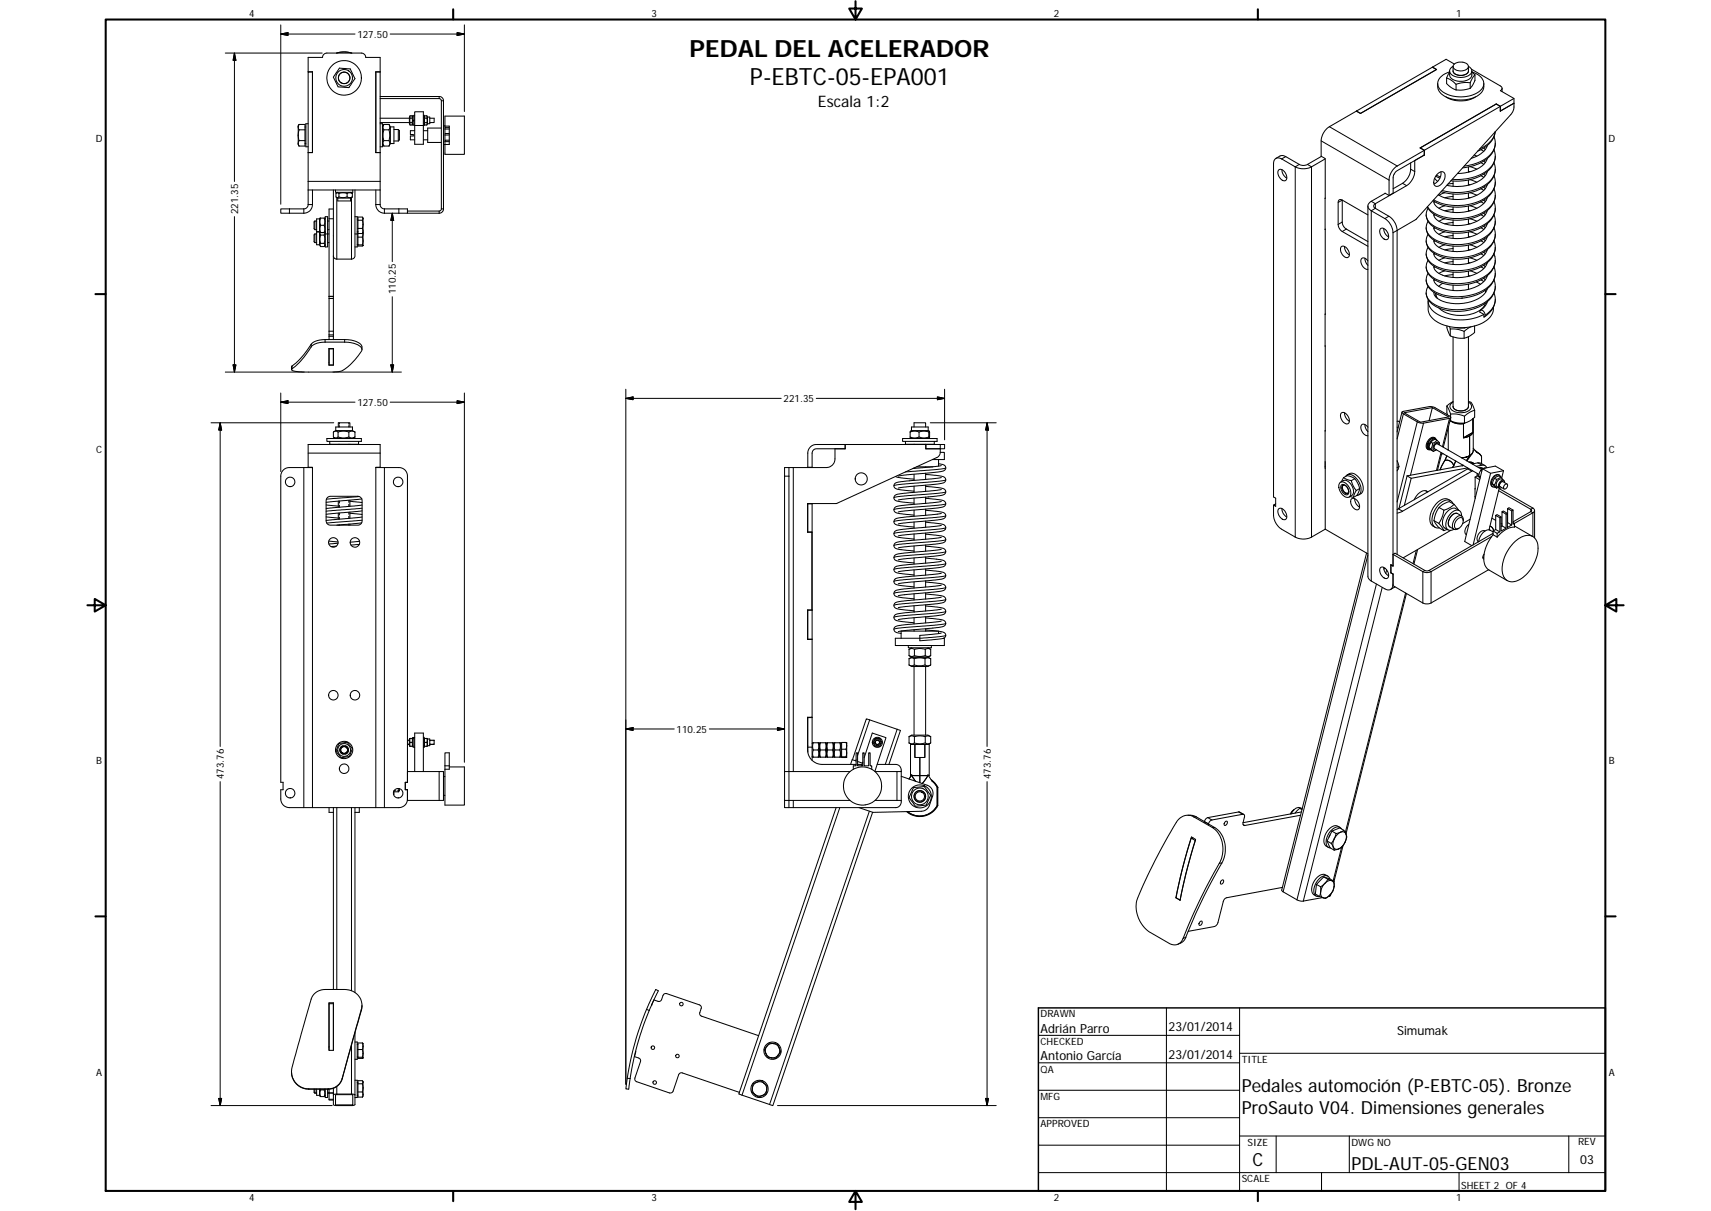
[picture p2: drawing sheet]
<svg xmlns="http://www.w3.org/2000/svg" width="594mm" height="420mm" viewBox="0 0 594 420" stroke-linecap="round" stroke-linejoin="round" font-family="sans-serif">
<defs><g id="words">
<g font-size="8.2">
<text x="239.4" y="19.7">PEDAL DEL ACELERADOR</text>
<text x="260.4" y="29.6">P-EBTC-05-EPA001</text>
</g>
<g font-size="6.3">
<text x="431.1" y="379">Pedales automoción (P-EBTC-05). Bronze</text>
<text x="431.1" y="386.6">ProSauto V04. Dimensiones generales</text>
<text x="434.8" y="404.7">C</text>
<text x="469.2" y="406">PDL-AUT-05-GEN03</text>
</g>
<text font-size="5.5" x="284" y="37">Escala 1:2</text>
<g font-size="4.4">
<text x="361.3" y="358.4">Adrián Parro</text>
<text x="405.8" y="357.8">23/01/2014</text>
<text x="485.1" y="359.2">Simumak</text>
<text x="361.3" y="367.9">Antonio García</text>
<text x="405.8" y="367.3">23/01/2014</text>
<text x="548.7" y="404">03</text>
</g>
<g font-size="3.5">
<text x="86.6" y="5.8">4</text>
<text x="226.3" y="5.8">3</text>
<text x="365.9" y="5.8">2</text>
<text x="505.6" y="5.8">1</text>
<text x="124.1" y="13.1">127.50</text>
<text x="33.2" y="49.4">D</text>
<text x="558.5" y="49.4">D</text>
<text x="82.7" y="74.4" transform="rotate(-90 82.7 74.4)">221.35</text>
<text x="137.5" y="102.2" transform="rotate(-90 137.5 102.2)">110.25</text>
<text x="124.1" y="140.8">127.50</text>
<text x="272.1" y="139.5">221.35</text>
<text x="33.4" y="157.3">C</text>
<text x="558.6" y="157.3">C</text>
<text x="234.9" y="254.2">110.25</text>
<text x="33.4" y="265.2">B</text>
<text x="558.6" y="265.2">B</text>
<text x="77.7" y="270.4" transform="rotate(-90 77.7 270.4)">473.76</text>
<text x="344" y="270.4" transform="rotate(-90 344 270.4)">473.76</text>
<text x="361.3" y="353">DRAWN</text>
<text x="361.3" y="362.5">CHECKED</text>
<text x="431.1" y="368.7">TITLE</text>
<text x="33.4" y="373.2">A</text>
<text x="361.3" y="372.1">QA</text>
<text x="558.6" y="373.2">A</text>
<text x="361.3" y="381.6">MFG</text>
<text x="361.3" y="391.2">APPROVED</text>
<text x="433.2" y="397.5">SIZE</text>
<text x="469.2" y="397.5">DWG NO</text>
<text x="547.9" y="397.4">REV</text>
<text x="431.1" y="410.2">SCALE</text>
<text x="507.3" y="412.4">SHEET 2 OF 4</text>
<text x="86.6" y="416.7">4</text>
<text x="226.3" y="416.7">3</text>
<text x="365.9" y="416.7">2</text>
<text x="505.6" y="416.7">1</text>
</g>
</g></defs>
<g fill="none" stroke="#000" stroke-width=".36">
<path d="M116.8 18.4a9 9 0 0 1 5.3 0M107 25v-5.1h5a1.56 1.56 0 0 1 1.5-1.5h12a1.52 1.52 0 0 1 1.5 1.5h5v46M107 24.9h1.5v28.1M108.5 25h-1.5v27.9M117.8 23.6l3.3 .3a1.39 1.39 0 0 1 1.1 1.3l.8 1.6a1.3 1.3 0 0 1-.6 1.7l-1.3 1.9-2.3-.2a1.43 1.43 0 0 1-2-1.4l-1-2zM130.5 25h1.5M132 24.9h-1.5v28.1l1.5-.1M132 34.2h20.5l.7 .6v37.9l-.7 .5h-11M132 33.5h20.5a1.48 1.48 0 0 1 1.5 1.5v37.5a1.52 1.52 0 0 1-1.5 1.5h-11M144 38.8h3v11.3h-3zM471 38.5v.1M497.4 23.3l1.4 .8"/>
<path d="M497.4 23.3h.1M498.7 24.1l-1.4-.8-26.3 15.2M498.7 24.1l-26.3 15.2-1.4-.8M498.8 24.1l-26.4 15.3-1.5-.8-9.3 5.4a6.3 6.3 0 0 0-2.9 4.9v5.3l1.4 .8v13.8M499.2 29a4.7 4.7 0 0 0 4 5.1 11.3 11.3 0 0 0 11.2-2.1l.8-1.5v-1.5M502 33.6a10.1 10.1 0 0 0 10.3 0M502.3 27.1v1.9l1.6 1.4 1.7 .8M502.3 27.1l1.2 .5 2.1 1.7M503.3 24.6v1.4a3.8 3.8 0 0 0 4.8 2.2 2.98 2.98 0 0 0 2.9-2.2v-1.4M503.3 24.9a4.9 4.9 0 0 0-4.1 4.4 6 6 0 0 0 5.6 4.1 10 10 0 0 0 10-3 3.7 3.7 0 0 0-2.6-5l-1.2-.5M503.3 25l-1 2.1M504.5 23a1.76 1.76 0 0 0-1.2 1.9 1.76 1.76 0 0 0 1.6 1.5 5 5 0 0 0 6.1-1.3 1.82 1.82 0 0 0-1.1-2.1"/>
<path d="M504.5 23.1v1.5a3 3 0 0 0 4.4 1.2l.9-.9 .1-1.8M505 22.2l-2.9-1.6-4.7 2.7M505.1 22.1a3.4 3.4 0 0 1 4.8 .8 2.85 2.85 0 0 1-4.2 1.5 1.24 1.24 0 0 1-1.1-.9 1.24 1.24 0 0 1 .5-1.4zM505.6 29.3v1.9M510.5 28.7v1.9M510.5 30.6l-2.5 .6h-2.4M510.5 28.7h-2.5l-2.4 .6M510.9 24l10 5.8a.85 .85 0 0 1 .6 .8 .85 .85 0 0 1-.6 .9l4.8 2.7v1.6M511 25l1.1 1M512.1 26l-.8 1-.8 1.7M512.1 26v1.9l-1.6 2.7M519.5 36.1l-26.4 15.2"/>
<path d="M519.5 36.1l1.4 .8v1.7M519.5 36.1l1.4 .8v1.6M520.9 38.5h.1M521.5 30.6v1.2M525.7 35.8l-.1 2-.8 1.7-33 36.5-6.7 3.9M525.7 35.8l-4.8 2.8M525.7 34.2l-31.1 17.9M525.7 35.8l-4.8 2.7M103.5 49.7l.3 1M103.5 46.9l.3 1.9M103.5 46.9v2.8M103.8 43.2l-.3 .9z"/>
<path d="M103.8 48.8l-.3 .9M103.8 45l-.3 1.9M103.8 45l-.3-.9v2.8M103.8 48.8h2.1M103.8 43.2h2.1v7.5h-2.1M103.8 45h2.1M105.9 44.1h.3M105.9 49.8h.3M107 42.9h-.8v8h.8M107 53h1.5M107 53v12.9M108.5 52.9l-1.5 .1"/>
<path d="M132 42.9h.8v8h-.8M132 42.5h10.1M132 41h10.1M132.8 49.8l.5 .9M133.3 43.2l-.3 .7 .3 1.1M133.3 48.8l-.3 .7 .3 1.2M133.3 45l-.3 1.5 .3 2.3M133.3 43.2l-.5 .8M133.3 48.8h1.8M133.3 50.7h1.8M133.3 45h1.8M133.3 43.2h1.8"/>
<path d="M135.1 43.2l.2 .9-.2 .9M135.1 45l.2 1.9-.2 1.9M135.1 48.8l.2 .9-.2 1M135.1 43.2l.4 .8M135.5 44h1.3v5.8h-1.3zM135.5 49.8l-.4 .9M136.8 44.9h1.5M136.8 48.9h1.5M138.3 44.9l.4 .4v3.2l-.4 .4M138.3 44.9v4M142.4 42.6h.7M142.4 40.2h.7"/>
<path d="M142.4 41h.7M142.4 43.4h.7M142.4 40.2l-.3 .4v2.3l.3 .5M142.4 41v1.6M142.4 40.2v.8M142.4 42.6v.8M143.1 40.2l.2 .4M143.1 40.2v.8M143.1 41v1.6M143.1 42.6v.8M143.3 42.9l-.2 .5M143.3 42.1v1.2h.4"/>
<path d="M143.3 41.9v.2M143.7 41.7l-.4 .2M143.7 41.8l-.4 .3M143.7 40.2a.7 .7 0 0 0-.4 1.2v.5M144 43.5h3M144 45.3h-1.5v1.4h1v.5h-1v1.3h1.5M144 40h-.3v2.2a.92 .92 0 0 0 .3 1.3M147 40h.2v2.2a.92 .92 0 0 1-.2 1.3M147 48.5h1.5M147 45.3h1.5M147.2 42.9l.3 .5M147.5 42.6v.8"/>
<path d="M147.5 41v1.6M147.5 40.2v.8M147.5 40.2l-.3 .4M147.5 42.6h.7M147.5 40.2h.7M147.5 41h.7M147.5 43.4h.7M148.2 42.6v.8M148.2 40.2v.8M148.2 41v1.6M148.2 40.2l.2 .4M148.4 40.6h.8v2.3h-.8z"/>
<path d="M148.4 42.9l-.2 .5M149.2 41h1.5v1.5h-1.5M153.2 44.4h-4.7v5h4.7M154 50.2h.5M154 43.7h.5M154.5 43.8h1.5v6.3h-1.5M154.5 43.8v-3.5h6.7v13.3h-6.7v-3.5M154.5 43.8v.5M154.5 44.8v1.5M154.5 46.8v1.8M154.5 49.1v1M154.5 46.8h1.5"/>
<path d="M154.5 49.1h1.5M154.5 44.8h1.5M156 46.3h-1.5v.5M156 48.6h-1.5v.5M156 44.3h-1.5v.5M443.9 59a1.85 1.85 0 0 1 2.6 1.5 1.29 1.29 0 0 1 .3 1.4 1.29 1.29 0 0 1-1.1 .8 2.88 2.88 0 0 1-1.8-3.7zM445.1 58.9l.5 1.8 1.2 1.1M458.8 54.3l-4.8 2.7a2.98 2.98 0 0 1-2.9 0l-5.6-3h-.9l-1.6 1M460.1 55.1l-5.1 3a6.4 6.4 0 0 1-5.3-.2l-4.7-2.8a1.72 1.72 0 0 0-2-.2 1.72 1.72 0 0 0-.8 1.9v115.6l.7 .4v2.9l-.7-.5 .7-.4M489.8 56.5v2.2a6.4 6.4 0 0 1-2.8 4.9l-3.3 1.9M493.1 51.3l1.4 .9M493.1 51.3l1.5 .8v1.7"/>
<path d="M493.1 51.3v.1M494.5 53.7l.1 .1M494.5 53.8l-9.6 5.6a3.2 3.2 0 0 0-1.2 2.3v5.3l-1.4 .8M494.5 52.2l-9.4 5.4a6.2 6.2 0 0 0-2.8 4.9v5.3M494.5 52.2v1.6M494.6 53.8l-3.4 1.9v3.8a6.4 6.4 0 0 1-2.8 4.9l-10.9 6.3a.85 .85 0 0 0-.5 .8 .85 .85 0 0 0 .5 .8l4.7 2.7a6.3 6.3 0 0 1 2.9 4.9M500.3 59.6a4 4 0 0 1-2.4 4.2M509.9 57.9v1.8M509.9 59.5l.5 .1M510.4 57.8l2.4 .9M511.9 53.8l.9 .4M514.2 51.9l1 .6"/>
<path d="M514.2 56.5l1 .5M515.2 55.9l.5 .6M515.2 51.4l.5 .5M516.4 59.5a9.6 9.6 0 0 1-8.4 5.1h-3.5l-2.1-.3M516.4 55a9 9 0 0 1-7.6 4.9l-2.7 .3M516.4 50.5a8 8 0 0 1-5.6 4.4M518.7 47.4a7.1 7.1 0 0 1-4.2 8.9l-2.8 1.2-3.9 .8M518.7 51.9a7.2 7.2 0 0 1-4.5 9 18.6 18.6 0 0 1-10.4 1.8M518.7 56.5a7.2 7.2 0 0 1-4.4 8.9 18.8 18.8 0 0 1-13.9 1.1M519.1 45.7a8.8 8.8 0 0 1-6 6.7M107 65.9h25M108.5 65.9v5.1a2.96 2.96 0 0 1-3 3h-8v-1.5h8a1.52 1.52 0 0 0 1.5-1.5v-5.1"/>
<path d="M109.3 79.7h.6M109.3 76.7h.6M109.3 76.7v3M109.3 76.7l-.3 .3v2.4l.3 .3M109.9 75.9h1v4.5h-1zM111.3 75.7l-.4 .2M111.3 75.7l-.2 .9 .2 1.6M111.3 78.2l-.2 .9 .2 1.6M111.3 75.7h1.3M111.3 78.2h1.3M112.6 75.7l.3 .2M112.6 75.7l.2 .9-.2 1.6"/>
<path d="M112.6 78.2l.2 .9-.2 1.6M112.9 75.2h.8v6h-.8zM113.7 79.7h.6M113.7 76.7h.6M115.8 72.5h-1.5v30.4M115.8 65.9v37M116.5 65.9v.8h6v-.8M116.8 68.5l.5 .2M117.3 66.7l-.5 .3M117.3 68.7h4.4v1h-4.4zM117.7 67.1l-.5-.2-.6 .2v1.2l.4 .3 .7-.3M117.7 68.3l1.1 .3 1.7-.3"/>
<path d="M117.7 67.1v1.2M117.7 67.1l1.4-.2 1.4 .2M120.5 67.1v1.2M120.5 67.1l.9-.2 .9 .2M120.5 68.3l.7 .3 1.1-.3M121.7 66.7l.6 .4M122.3 67.1v1.2M122.3 68.3l-.6 .4M123.2 65.9v23.1l-.2 .5-.7 .4h-5.4l-.7-.3-.4-.8M123.2 75.2h.8v6M124 76h.3M124.3 79.2h1.5"/>
<path d="M124.3 76.4h1.5M125.8 76.4l.2 1.4M125.8 79.2l.2 .9M125.9 75.5l.1 .3M126 75.8l-.2 .6M126 77.8l-.2 1.4M126 75.8l-.2-.5h-1.5v10.1l1.7-.2M126 75.8v2M126 77.8v2.3M132 65.9v5.1a1.52 1.52 0 0 0 1.5 1.5h8v1.5h-8a3 3 0 0 1-3-3v-5.1M460.1 79.5v29.5M460.1 68.7v10.9"/>
<path d="M466 69.4v7.6a2.94 2.94 0 0 0 1.5 2.5l7.5 4.3M475 74.6l-9-5.2a.86 .86 0 0 0-1-.1 .86 .86 0 0 0-.4 .9v7.7a3.1 3.1 0 0 0 1.4 2.4l9 5.1M475 71.5v128.5l.2 .7 .6 .7 5 2.9a1.73 1.73 0 0 0 2 .2 1.73 1.73 0 0 0 .9-1.8M479.3 79.4a2.02 2.02 0 0 1 2.7 1.9 1.18 1.18 0 0 1-.2 1.7 1.18 1.18 0 0 1-1.7-.4 2.79 2.79 0 0 1-.8-3.2zM480.5 79.3v.3a3.4 3.4 0 0 0 1.6 2.6M480.9 67.1l1.4 .7M481 67.1l-4.9 2.7a1.74 1.74 0 0 0-1.2 1.7 1.74 1.74 0 0 0 1.2 1.6l4.7 2.7a6.4 6.4 0 0 1 2.9 5v115.6l-.7-.4v2.7l.7 .4v4.1l10.3 6 1.9 .3 1-.3 19.9-11.5M485.1 79.9v112.4M498.1 61.8l1.1 1.1M498.2 74.5l-.3 .2M498.2 70l-.3 .2M498.2 79l-.3 .2"/>
<path d="M498.5 61.2l1.4 .6M499 60.5a1.52 1.52 0 0 1 2.6-.2 3.5 3.5 0 0 1-3.1 4.3 2.45 2.45 0 0 1 0-3.5zM501.6 75.9l-2 .9M501.6 66.9l-2 .9M501.6 71.4l-2 .9M504.5 72.7l-2.9 .4M504.5 62.8v1.8M504.5 67.3v1.9M504.5 71.8v1.9M504.5 76.3v1.9M504.5 63.6l-1.7 .3M504.5 68.2l-2.9 .4"/>
<path d="M504.5 77.2l-2.9 .5M509.9 62.5v1.7M509.9 67v1.8M509.9 71.5v1.8M509.9 76v1.8M509.9 64l.5 .1M509.9 73l.5 .1M509.9 68.5l.5 .1M509.9 77.6l.5 .1M510.4 75.9l2.4 .9M510.4 66.9l2.4 .9M510.4 71.4l2.4 .9"/>
<path d="M510.4 62.3l2.4 .9M514.2 61l1 .5M514.2 65.5l1 .5M514.2 74.5l1 .6M514.2 70l1 .6M514.2 79l1 .6M515.2 78.5l.5 .5M515.2 69.4l.5 .6M515.2 73.9l.5 .6M515.2 64.9l.5 .6M515.2 60.4l.5 .6M516.4 73a9.4 9.4 0 0 1-8.2 5.1 11.7 11.7 0 0 1-9.9-2.5l-.4-1.3"/>
<path d="M516.4 64a8.7 8.7 0 0 1-7.1 4.9 14.4 14.4 0 0 1-9.9-1.3M516.4 68.5a9 9 0 0 1-7.7 5 11.3 11.3 0 0 1-10.5-2.5l-.3-1.2M516.4 77.6a9.1 9.1 0 0 1-7.7 4.9 11.9 11.9 0 0 1-10.4-2.3l-.4-1.4M518.7 61a7.1 7.1 0 0 1-4.3 8.8 17.5 17.5 0 0 1-16.8-.2M518.7 65.5a7.2 7.2 0 0 1-4.3 8.9 17.3 17.3 0 0 1-17-.4l-.9-.9-.9-1.3M518.7 70a7.1 7.1 0 0 1-4.1 8.8 17.2 17.2 0 0 1-17.3-.4 4.6 4.6 0 0 1-1.5-6.1M518.7 79a7.1 7.1 0 0 1-4.1 8.8 17.7 17.7 0 0 1-16.9-.1 4.7 4.7 0 0 1-1.9-6.4M518.7 74.5a7.1 7.1 0 0 1-4.1 8.8 17.5 17.5 0 0 1-16.9-.1 4.7 4.7 0 0 1-1.9-6.4M109.3 81.2v3M109.3 81.2l-.3 .3v2.4l.3 .3M109.3 81.2h.6M109.3 84.2h.6"/>
<path d="M109.9 80.5h1v4.4h-1zM110.9 80.4l.4 1.2M110.9 80.5h.1M110.9 84.9l.3 .5M111.3 81.6l-.2 1.1 .2 1.7M111.3 80.7h1.3M111.3 84.4h1.3M111.3 81.6h1.3M112.6 80.7h.2h-1.7h.2M112.6 84.4l.2 .5-.2 .7h-1.3l-.2-.5 .2-.7M112.6 81.6l.2 1.1-.2 1.7M112.9 80.4l-.3 1.2"/>
<path d="M112.9 84.9l-.3 .5M112.9 80.5h.1M113.7 84.2h.6M114.3 81.2h-.6v4.5h-.8v-4.5M123.2 81.2h.8M124 80.3h.3M124 84.9h.3M124 80.5h.3M124 81.2v4.5h-.8M124.3 81h1.5M124.3 82.3h1.5M124.3 85h1.5"/>
<path d="M125.8 82.3l.2 1.3M125.8 85l.2 .2M126 80.7v.4M126 81.1l-.2 1.2M126 83.6l-.2 1.4M126 81.1v2.5M126 80.1v.6M126 80.7l-.2 .3M126 80.1l-.2 .9M126 83.6v1.6M126 85.2h.1M465.6 85.7a1.75 1.75 0 0 1 2.6 1.3 1.45 1.45 0 0 1-.6 2.4 3 3 0 0 1-2-3.7z"/>
<path d="M466.8 85.5l.6 1.9 1.1 1M473.9 89.6a3.5 3.5 0 0 0 1.1 2.5M475 90.5a1.41 1.41 0 0 0-2.4-.6 2.84 2.84 0 0 0 2.4 3.6M498.2 88.1l-.3 .2M498.2 92.6l-.3 .2M498.2 97.1l-.3 .2M498.2 83.5l-.3 .3M500.9 98.3l-1.3 1M501.6 80.4l-2 .9M501.6 84.9l-2 .9M501.6 89.4l-2 .9M501.6 94l-2 .8"/>
<path d="M504.5 86.2l-2.9 .5M504.5 80.9v1.8M504.5 85.4v1.8M504.5 89.9v1.9M504.5 94.4v1.9M504.5 98.9v1.9M504.5 90.8l-2.9 .4M504.5 95.3l-2.9 .4M504.5 81.7l-2.9 .5M509.9 80.5v1.8M509.9 85v1.8M509.9 89.6v1.8"/>
<path d="M509.9 94.1v1.8M509.9 98.6v1.8M509.9 86.6l.5 .1M509.9 91.1l.5 .1M509.9 95.6l.5 .1M509.9 82.1l.5 .1M510.4 80.4l2.4 .9M510.4 84.9l2.4 .9M510.4 89.4l2.4 .9M510.4 94l2.4 .8M512.6 97.8l1.4 .8M514.2 88.1l1 .5"/>
<path d="M514.2 92.6l1 .6M514.2 97.1l1 .6M514.2 83.5l1 .6M515.2 83l.5 .5M515.2 87.5l.5 .6M515.2 92l.5 .6M515.2 96.5l.5 .6M516.4 82.1a9.7 9.7 0 0 1-8.6 5.1 10.8 10.8 0 0 1-9.6-2.7l-.3-1.2M516.4 86.6a9.3 9.3 0 0 1-8.2 5.1 11.2 11.2 0 0 1-10-2.7l-.3-1.1M516.4 91.1a9.7 9.7 0 0 1-8.6 5.1 10.8 10.8 0 0 1-9.6-2.6l-.3-1.2M516.4 95.6a9.2 9.2 0 0 1-7.7 5 12 12 0 0 1-10.4-2.4l-.4-1.3M518.7 92.6a7.2 7.2 0 0 1-4.1 8.8 17.4 17.4 0 0 1-17.3-.4 4.6 4.6 0 0 1-1.5-6.2"/>
<path d="M518.7 83.5a7.1 7.1 0 0 1-4.1 8.9 17.3 17.3 0 0 1-17.3-.5 4.6 4.6 0 0 1-1.5-6.1M518.7 97.1a7.1 7.1 0 0 1-4.1 8.8 17.2 17.2 0 0 1-17.3-.4 4.6 4.6 0 0 1-1.5-6.1M518.7 88.1a7.1 7.1 0 0 1-4.1 8.8 17.3 17.3 0 0 1-17.3-.4 4.6 4.6 0 0 1-1.5-6.2M108.3 120a7 7 0 0 1 4.6-1.3h6.8a6.3 6.3 0 0 1 6 2.4v.1a3.7 3.7 0 0 1-1.5 2.4 13.3 13.3 0 0 1-6.2 5.3l-2.8 .2-11.5-.1a2.3 2.3 0 0 1-2.4-.9 29.7 29.7 0 0 0 7-8.1zM114.3 102.9v14.9M114.3 102.9h1.5M115.8 102.9v14.9M460.1 120v29.5M460.1 109v11.1M460.1 109h.1M495.9 104.5v2.7a6.8 6.8 0 0 0 5.4 5.6 17 17 0 0 0 15.3-2 4.9 4.9 0 0 0 1.9-4.2M495.9 104a6.1 6.1 0 0 0 4.5 5.7 18 18 0 0 0 14.8-.6"/>
<path d="M498.5 103v-1.2l.6 1.8M502.4 113.1l.3 1.6 .8 1.8M503.3 113.3l.2 .9M503.5 114.2l2.5 .1 2.4 .7M503.5 116.5l2.5 .7 2.4 .1M503.5 114.2v2.3M505.6 113.6l2.9 .1M507.8 103.4l-.4 .1M508.4 115v2.3M509 113.6l-.5 .2M509.9 116.8v24.2a3.2 3.2 0 0 1-4.9 .9l-.5-.9v-24.1M510.7 113.4l-2.3 1.6"/>
<path d="M512 113.1v2.2l-1.8 1.4-1.8 .6M513.8 108.3a.71 .71 0 0 1 .6-.8 .71 .71 0 0 1 .8 .6 1.12 1.12 0 0 1 0 1.9M515.7 100.7l.1 .7M515.8 105.2a7.3 7.3 0 0 1-6.4 4.1 11.7 11.7 0 0 1-9.8-2.5M516.4 100.2a9 9 0 0 1-7.7 4.9 11.3 11.3 0 0 1-10.5-2.5l-.3-1.2M516.4 104.7a5.9 5.9 0 0 1-2.4 3M518.7 101.6a6.8 6.8 0 0 1-3.3 8.3M114.2 120.9h1.6v5.8h-1.6M114.2 120.9v5.8M114.2 125.7h.1M114.3 121.1v5.6M114.3 120.9l1.5 .2"/>
<path d="M115.8 121.1v5.6M115.8 120.9v.2M115.8 125.7h.1M125.7 121.3a3.1 3.1 0 0 0-3.2-3.2l-2.8-.3h-6.8a5.7 5.7 0 0 0-6.1 3.5 26.6 26.6 0 0 1-5.6 6v.9M504.5 139.5a1.71 1.71 0 0 0-1.1 1.9 1.71 1.71 0 0 0 1.6 1.4 4.8 4.8 0 0 0 5.9-1.3 1.69 1.69 0 0 0-1-2M504.5 139.3l-2.1 1.6M509.9 139.3a3.2 3.2 0 0 1 2 2.8l.1 .3M113.5 152.1h12v1h-12zM114.5 153.1v1h10v-1M115.9 151.7l.7 .4M116.6 149.4l-.7 .4M116.6 148.1h5.8v1.3h-5.8z"/>
<path d="M117.4 149.9l1.8-.3 1.9 .3M117.4 149.9l-.8-.3-.8 .3v1.7l.8 .4 .8-.4M117.4 149.9v1.7M117.5 148.1v-1.4h4v1.4M117.5 154.1v.1M121.1 151.6l1.1 .4 1-.4M121.1 149.9v1.7M121.1 149.9l1.1-.3 1 .3M121.1 151.6l-1.9 .4-1.8-.4M121.5 154.1v.1M122.4 149.4l.8 .5M123.2 149.9v1.7"/>
<path d="M123.2 151.6l-.8 .5M313.4 152.1h12v1h-12zM314.4 153.1v1h10v-1M316 151.6l.5 .5M316 151.6l1.6 .4 1.5-.4M316 149.9l1.6-.3 1.5 .3M316 149.9v1.7M316.5 149.4l-.5 .5M316.5 148.1h5.8v1.3h-5.8zM317.4 154.1v.1M319.1 149.9l1.7-.3 1.7 .3M319.1 151.6l1.7 .4 1.7-.4"/>
<path d="M319.1 149.9v1.7M321.4 148.1v-1.4h-4v1.4M321.4 154.1v1.6h6.6v-1.5h-1.5M321.4 154.2l.1 1.5M322.3 149.4l.3 .2M322.5 149.9l.1-.3v2.4l-.1-.4M322.5 149.9v1.7M322.6 151.9l-.3 .2M325.9 159.4v2.3M326.5 156.9l-.3 1-.9 .8-34.8 16h-10.1v9.9h1.5M326.5 154.2v2.7M326.5 154.2h-43a2.96 2.96 0 0 0-3 3v5"/>
<path d="M326.5 157h1.4v2.4h-4.1M460.1 149.5v13.1M465.8 143.3a2.43 2.43 0 0 1 2.7 2.7 1.03 1.03 0 0 1-.7 1.1 1.03 1.03 0 0 1-1.2-.5l-.3-.2a2.61 2.61 0 0 1-.5-3.1zM466.8 143.2v.3a3.4 3.4 0 0 0 1.7 2.6M473.9 147.3a3.4 3.4 0 0 0 1.1 2.4M475 148.2a1.4 1.4 0 0 0-2.4-.6 2.89 2.89 0 0 0 2.4 3.6M485.1 159.8a2.67 2.67 0 0 1 0 3.6M485.1 146.2l.9 .2M485.1 148.2l.4 .2M486.8 143l-1.7 6.8M486.9 142.8l10-1.7 1.3 .3 5.1 2.9a.42 .42 0 0 1 .4 .4 .42 .42 0 0 1-.4 .4l-9.2 1.8-.8-.1-1.2-.4-4.8-2.8-.5-.5zM496.2 154.1h-.3a1.1 1.1 0 0 0 .5 1.9"/>
<path d="M496.2 154.1a1.2 1.2 0 0 0 .7 2M496.2 155.4l.6 .3M496.2 155.4l1.5 1.2M496.2 153.9l-.4 .1M496.2 153.9h.4l-.8 .1M496.4 153.9l-.1 .2M496.5 154.1h-.3M496.8 153.5l.6 .3M496.8 153.5l-.6 1.9M496.8 155.7l.9 .9M497.3 141.4l-9.8 1.8 5.7 3.3 9.8-1.8-5.7-3.3-1.1 4.5M497.4 153.8l-.6 1.9"/>
<path d="M498.2 152a2.3 2.3 0 0 0-2.9 2.1 1.44 1.44 0 0 0 .6 1.9M498.5 152.4a1.9 1.9 0 0 0-2.7 1.6M498.7 152.5a1.25 1.25 0 0 0-1.3-.7 1.25 1.25 0 0 0-1.1 .9 2.15 2.15 0 0 0-.2 3.4l.5-.1M498.7 156.1l-1 .5M498.7 152.6a1.65 1.65 0 0 0-2.5 1.3M498.9 152.8l-.6-.4-1.5 1.1M498.9 152.8l-1.5 1M498.9 152.8l.3 .2a.98 .98 0 0 1 .5 1.3M499.1 154l15.4 8.9M499.1 154a1.17 1.17 0 0 0-1 1.7l15.4 8.9M499.6 154.3a.74 .74 0 0 0-.5-.9 .74 .74 0 0 0-.9 .5 1.24 1.24 0 0 0-.7 1.2 1.24 1.24 0 0 0 .7 1.1l.4-.2M500.6 157.2l-1.5 6"/>
<path d="M501.1 157.4l-.6 .1M502.4 158.2l-.7 1.5a2.6 2.6 0 0 1 3.1 1.8l.6-1.5-1.1 2.2a.97 .97 0 0 0 .5-.9 .97 .97 0 0 0-.7-.8l-.3-.3a1.65 1.65 0 0 0-1.7-.5 1.65 1.65 0 0 0-1.2 1.3l-.9 2zM502.4 140.9l1.3 2.8M502.4 140.9v2.3l.2 .7M502.8 148.3v7.8M502.8 156l-.1 .1M503.5 145.9l.1 .1M503.5 145.8l.2 .2M503.7 146l2.4 .7 2.4 .1M503.7 143.7v.9M503.7 145.2v.8M503.7 143.7l1.8-.1 3 .8"/>
<path d="M503.7 146a5.5 5.5 0 0 0 4.9 .7l-.5 .3v4.9l3.3-1.9v-4.7v4.7l-1.1 1.2v6.9l.8-.7 .4-1.1v.3l-2.3 3.2 1.1-1.7-1.5 .6-1.3 .1 1.3-.1 1.5-.6v-6.9l-2.2 .7v-4.9a6.3 6.3 0 0 1-4.4-1zM503.7 144.9l-2.6 10.3M508.1 151.9l3.3-1.9a3.8 3.8 0 0 1-3.3 1.9zM508.5 144.4v2.4M509.4 159.9h-.1M511.2 157.3l-1.8 2.6M511.5 145.2v11.1M511.5 155.5l1.2 1.4 1 .6 .7 .8v2.6M512 142.4l-1.7 .7-1.8 1.3M512 142.4v2.3l-1.7 1.4-1.8 .7M512.1 156.2l1.9 1.5M512.7 156.9l1 .6 .7 .8"/>
<path d="M107 162.1l1.5 .1M107 162.1v.1M107 162.1v-7.9h25v7.9M108.5 162.2v118M108.5 162.2h-8a2.96 2.96 0 0 0-3 3v106.2h.8v2.6h-.8v3.2a3 3 0 0 0 3 3h8M113.2 179.3l4.3 .4M113.2 175.2l4.3 .4M113.7 172.7l1-.5h9.5a1.52 1.52 0 0 1 1.5 1.5v7a1.45 1.45 0 0 1-1.5 1.5h-9.5a1.45 1.45 0 0 1-1.5-1.5v-7zM117.5 173.8v2.2M117.5 178v2.1M121.5 173.5v2.2M121.5 177.7v2.1"/>
<path d="M121.5 173.9l4.2 .4M121.5 178.1l4.2 .4M125.6 173.1l-12.4 1.2M125.7 179.4l-12.5 1.2M125.7 175.2l-12.5 1.2M125.7 177.2l-12.5 1.2M130.5 162.2v118M130.5 162.2h8a2.9 2.9 0 0 1 3 3v106.2M132 162.1l-1.5 .1M132 162.1v.1M273.9 162.2h13a3 3 0 0 0 3-3v-3.5h3.6v-1.5l-.1 1.5h-9.9a1.52 1.52 0 0 0-1.5 1.5v5M273.9 162.2v105.5"/>
<path d="M273.9 162.2h-1.5v115.5M280.5 174.7v9.9h1.5v27.1h-1.5M280.5 162.1h1.5M280.5 174.8h1.5M282 174.7v47.1M310.9 165.3l2 .5 4.5 .4M317.4 162.4v.1M317.4 164.5v2.2M317.4 168.7v2.1M317.4 172.8v2.2M317.4 177v2.1M318.3 162h5.6"/>
<path d="M321.4 164.6l2 .2a8.9 8.9 0 0 1 4.8 1 1.39 1.39 0 0 1-.2 1.5 1.39 1.39 0 0 1-1.5 .5l-14.6 1.5M321.4 168.7l2 .2a8.5 8.5 0 0 1 4.8 1.1 1.4 1.4 0 0 1-.2 1.5 1.4 1.4 0 0 1-1.5 .4l-14.6 1.6M321.4 172.9l2 .2a8.1 8.1 0 0 1 4.8 1.1 1.39 1.39 0 0 1-.2 1.5 1.39 1.39 0 0 1-1.5 .4l-14.6 1.5M321.4 177l2 .2a8.9 8.9 0 0 1 4.8 1.1 1.43 1.43 0 0 1-.2 1.5 1.43 1.43 0 0 1-1.5 .5l-14.6 1.5M321.4 162v.2M321.4 164.2v2.1M321.4 168.3v2.2M321.4 172.5v2.1M321.4 176.6v2.2M325.9 160.9l.5 .1a1.43 1.43 0 0 1 1.6 .4 1.43 1.43 0 0 1 .1 1.6 15.3 15.3 0 0 1-6.8 1.2l-9.4 1M326.8 161.5l-9.8 1M326.8 178.1l-11.4 1.2a8.8 8.8 0 0 0-4.8 1 1.41 1.41 0 0 0 .2 1.5 1.41 1.41 0 0 0 1.4 .5l5.2 .6"/>
<path d="M326.8 165.7l-11.4 1.2a8.8 8.8 0 0 0-4.8 1 1.41 1.41 0 0 0 .2 1.5 1.41 1.41 0 0 0 1.4 .5l5.2 .5M326.8 174l-11.4 1.1a8.7 8.7 0 0 0-4.8 1.1 1.39 1.39 0 0 0 .2 1.5 1.39 1.39 0 0 0 1.4 .5l5.2 .5M326.8 169.8l-11.9 1.2a6.2 6.2 0 0 0-4.4 1.2 1.45 1.45 0 0 0 1.7 1.8l5.2 .6M442.2 175.2v3.9a6.2 6.2 0 0 0 2.8 4.5l4.7 2.8a6.2 6.2 0 0 0 5.7 0l4.7-2.8M443.9 176.6a1.85 1.85 0 0 1 2.6 1.5 1.29 1.29 0 0 1 .3 1.4 1.29 1.29 0 0 1-1.1 .8 2.88 2.88 0 0 1-1.8-3.7zM445.1 176.5l.5 1.8 1.2 1.1M460.1 160.1v23.5M465.3 167.4a2.72 2.72 0 0 1 3.4 2.1 2.1 2.1 0 0 1-.6 3.1 3.8 3.8 0 0 1-2.9-5zM465.4 167.3l1-.5a3.3 3.3 0 0 1 3.5 3.2l-.2 1.6-1.3 .8M465.7 168.3a1.75 1.75 0 0 1 2.5 1.5 1.09 1.09 0 0 1 .1 1.3 1.09 1.09 0 0 1-1.1 .5 2.75 2.75 0 0 1-1.5-3.3zM466.1 169v.1M466.1 168.5a1.77 1.77 0 0 1 1.8 .8 1.77 1.77 0 0 1-.1 2 2.04 2.04 0 0 1-1.7-2.8z"/>
<path d="M466.5 168.3a1.75 1.75 0 0 0-.1 1.9 1.75 1.75 0 0 0 1.7 .8M466.5 165.7l1.2 .6 1.5 .5M466.5 165.7l1.4-.6 2.5 1M466.5 165.7l-.7 1.4M467.2 171h.1M467.2 165.3a2.24 2.24 0 0 1 3.6 .5 4.5 4.5 0 0 1 1.1 5.8l-.8 .3M467.8 164.8a2.83 2.83 0 0 1 4.2 1.1 4.4 4.4 0 0 1 .8 5.2l-1 .6M468.7 172.3l1.3 .3M469.1 173.2a1.77 1.77 0 0 1 2.7 1.3 1.44 1.44 0 0 1-.7 2.4 3 3 0 0 1-2-3.7zM469.2 166.8l.7 1.8 1 1.6M470.4 166.1l-1.2 .7M470.4 166.1l1 1.6 .7 1.8"/>
<path d="M470.4 173l.5 1.9 1.2 1M470.9 170.2l-.9 2.4M471.1 171.9l-1.1 .7M472.1 169.5l-1.2 .7M472.1 169.5l-1 2.4M485.7 161.9l-.6 .3M488.6 165.1l-2.9 11.4M488.6 165.1l1.4 .8M490 165.9l-2.4 9.5M495 170.3l.7 .4a2.58 2.58 0 0 0-3.6 1.1l-1.1 1.6M499.7 176.1l1.6 .9M499.7 176.1l-1.2 2.1-.6 2.4"/>
<path d="M501.3 177l-.6 2.5-1.1 2.1M503.6 173.7a3.4 3.4 0 0 0-4.8 .9 7 7 0 0 0-2 7.2l1.5 1.1M504.5 174.8a2.3 2.3 0 0 0-3.7-.7 7.6 7.6 0 0 0-3.3 7.8 1.9 1.9 0 0 0 2.2 1.2M504.9 175l-1.7-1-2 .9-1.5 1.2M504.9 175l1.5 2M504.9 175l-1.1 .9-2.5 1.1M506.7 177.1l-1.2-.6a3.8 3.8 0 0 0-4.3 3 3.1 3.1 0 0 0 .4 3.7l1.2 .7M507.9 161.4l-.2 .2M508.1 161.5l-19.5 3.6M509.5 162.3l-19.5 3.6M509.9 162.5l-24.8 14.3M510.1 160.3l.9 .1 .7 .5"/>
<path d="M510.3 160.4l1.1 .5M511.2 161l2.5-.4 1.9 .9M511.2 160.5l.4 .4M511.3 163.3l-24.3 14.1-1.9 .6M512.1 172.3l.1 .7M512.2 169.5v2.9M512.2 165.5l-.1 4.1M512.2 165.5l1.6 1M512.6 161.8l2.6-.4 1 .9M512.9 164.3v.8M512.9 165.1l.7 .4M512.9 165.1l-.7 .4"/>
<path d="M513.3 162.2l1.7 .3M513.4 165.1l.5 .8M513.4 165.1l.6 .4M514.2 163.2l-.8 1.9M514.2 163.2l.3 .2M514.7 162.8l-.5 .4M514.7 162.6l4.5-.9 2.8 1.6M514.7 162.6l-6.1 25.3 2.4 1.4M514.7 162.6h-.6M514.7 162.6l2.8 1.6M515.7 162.4l-.5 .1M517.5 164.2l-6 24.9"/>
<path d="M518 179.8l1.3 .7M518.2 167.9l.7 1.1 .7 .3M518.2 167.9l.7 .4M518.9 168.3l.7 1M518.9 166l-.7 1.9M518.9 166l.7 .3M519.3 178.8l.5-.3 1.4 .9M519.6 166.3l-.7 2M520.2 169.1l-.6 .2M520.3 170.2l11.5 6.8-.3 .5-6.2 3.6M520.5 169.5l11.7 6.8a.88 .88 0 0 1 .6 .8 .88 .88 0 0 1-.6 .8l-6.4 3.7-.4-.3M520.6 164.8a2.6 2.6 0 0 0-3 3.2l.7 .9"/>
<path d="M520.8 179.6l-1.5-.8v4.9M521 165.4a1.38 1.38 0 0 0-1.4-.6 1.38 1.38 0 0 0-1.1 1.1 1.82 1.82 0 0 0 .2 3.1h.3M521.1 165.5l-1.5 .8M521.1 165.5l.7 1M521.1 165.5l-.7-.4-1.5 .9M521.5 177.5l.5-.2 1.4 .8M522 163.3l-4.5 .9M522 163.3l-.6 2.5M522.1 166.7l-.8-.5a1.78 1.78 0 0 0-1.5 2.7l.8 .4-3.6 14.5M522.4 167.4a.82 .82 0 0 0-.6-.9 .82 .82 0 0 0-1 .7 1.37 1.37 0 0 0 0 2.2l.6-.2M522.5 168.2a.59 .59 0 0 1 .9-.2 .59 .59 0 0 1-.1 1 .64 .64 0 0 1-.6 .7 .64 .64 0 0 1-.7-.6zM522.9 178.4l-1.4-.9v5"/>
<path d="M523.2 167.9l-1.4-.8a1.15 1.15 0 0 0-1 1.7l1.4 .9M523.5 176.4l.4-.3 1.5 .9M524.9 177.2l-1.4-.8v4.9M532.8 177.1v9.5M114.1 187.7l3.3 .3M117.4 188.5l-3.2 .3M117.5 182.2h.1M121.5 181.8v.4M124.8 187.8l-3.2 .3M125.6 181.4l-8.6 .8M317.4 181.1v2.2M317.4 185.3v2.1"/>
<path d="M317.4 189.4v2.2M317.4 193.6v2.1M317.4 197.7v2.2M321.4 181.2l2 .2a7.9 7.9 0 0 1 4.8 1.1 1.39 1.39 0 0 1-.2 1.5 1.39 1.39 0 0 1-1.5 .4l-14.6 1.5M321.4 185.4l2 .1a8.1 8.1 0 0 1 4.8 1.1 1.39 1.39 0 0 1-.2 1.5 1.39 1.39 0 0 1-1.5 .4l-14.6 1.6M321.4 189.5l2 .2a8.9 8.9 0 0 1 4.8 1 1.42 1.42 0 0 1-.2 1.5 1.42 1.42 0 0 1-1.5 .5l-14.6 1.5M321.4 193.6l2 .2a7.9 7.9 0 0 1 4.8 1.1 1.39 1.39 0 0 1-.2 1.5 1.39 1.39 0 0 1-1.5 .4l-14.6 1.6M321.4 197.8l2 .2a8.5 8.5 0 0 1 4.8 1.1 1.53 1.53 0 0 1-.4 1.5 1.53 1.53 0 0 1-1.6 .4l-14.3 1.5M321.4 180.8v2.1M321.4 185v2.1M321.4 189.1v2.1M321.4 193.2v2.2"/>
<path d="M321.4 197.4v2.1M326.8 194.7l-11.9 1.2a6.2 6.2 0 0 0-4.4 1.2 1.48 1.48 0 0 0 1.7 1.8l5.2 .6M326.8 190.6l-11.4 1.1a8.8 8.8 0 0 0-4.8 1.1 1.39 1.39 0 0 0 .2 1.5 1.39 1.39 0 0 0 1.4 .5l5.2 .5M326.8 198.9l-11.4 1.2a8.3 8.3 0 0 0-4.8 1 1.39 1.39 0 0 0 .2 1.5 1.39 1.39 0 0 0 1.4 .5l5.2 .5M326.8 186.4l-11.4 1.2a8.7 8.7 0 0 0-4.8 1.1 1.39 1.39 0 0 0 .2 1.5 1.39 1.39 0 0 0 1.4 .4l5.2 .6M326.8 182.3l-11.9 1.2a6.2 6.2 0 0 0-4.4 1.2 1.57 1.57 0 0 0 2 1.8l4.9 .5M460.1 183.6l14.9 8.6M474.5 191.9l-29.5 116.9 .5 .6 5 2.9 1.3 .4 7.4-1.3M479.3 197a2.02 2.02 0 0 1 2.7 1.8 1.18 1.18 0 0 1-.2 1.8 1.18 1.18 0 0 1-1.7-.5 2.79 2.79 0 0 1-.8-3.1zM480.5 196.9v.2a3.4 3.4 0 0 0 1.6 2.7M480.9 197.2l-.4 .2M482.9 198.8l.8 .4"/>
<path d="M483 198.7l-.1 .1M483 196h.1M483.7 196.3l-.8-.4v2.9M492.2 190.7l-1.3 5M497.9 180.6l1.7 1M497.9 180.6l1.8 2.5M499.6 181.6l1.7 2.5M499.7 183.1l1.6 1M502.5 183.7l-1.2 .4M503.7 184l-16.5 9.5M504.8 183.6l-1.4-.8a3.2 3.2 0 0 1 1.7-4.7h.8l1.6 .9a1.77 1.77 0 0 0-1-2 1.77 1.77 0 0 0-2.2 .6 5 5 0 0 0-1.8 6 1.79 1.79 0 0 0 2.3 0M506.2 180a1.1 1.1 0 0 1 1.5-.3 1.1 1.1 0 0 1 .3 1.6 2.24 2.24 0 0 1-2.7 2 2.55 2.55 0 0 1 .9-3.3z"/>
<path d="M508.1 180.7a1.36 1.36 0 0 0-.8-1.8 1.36 1.36 0 0 0-1.8 .7 2.8 2.8 0 0 0-.6 4.1h.7l.9-.4M510 182.1a2.3 2.3 0 0 0-.9 3.4M510.4 180.1l-2.6 1.6M513.2 187.8l.2 .1M515.2 193.3l-.3 .2M515.3 192.3a1.12 1.12 0 0 0-.1 1.7M515.3 184.1l.2 .2a2.4 2.4 0 0 0-2.7 2.7l.1 .5 .5 .4M517.1 183.6l.1 .3M517.3 182.6a1.86 1.86 0 0 1 1.3 1.5M518.4 185l-22.6 13.1-1.1-.2-10.3-6-.7 .4 10.3 6a3.1 3.1 0 0 0 2.9 0l21-12.1M518.4 184.2l1.4 .8M518.4 184.2v1.3"/>
<path d="M518.4 185.5l1.4 .9M518.4 184.5l-1-.5a3.5 3.5 0 0 0-3.8 3.2l-.2 .7M518.4 185.5a11.8 11.8 0 0 0-2.8 10.7l1.1 1.3 6.7 4M519.3 183.7l1.5 .8M519.3 183.7l-.9 .5M519.8 185v1.4M519.8 185l1-.5v-4.9l.4-.2v4.9l1.7-1v-4.9l.5-.3v4.9l1.5-.8v-5l.5-.2v4.9l.4-.3v1.3a8.1 8.1 0 0 0-6 3.5M521.2 181.6l.3 .2M521.5 182.5l-.3 .1M521.5 182.5l1.4 .8M523.5 181.3l1.4 .9M523.5 181.3l-.1 .1"/>
<path d="M525.8 188.2a5.6 5.6 0 0 1 6.6-1.9 6.2 6.2 0 0 1 1.1 7.1 11.7 11.7 0 0 1-8.2 8.5 3.7 3.7 0 0 1-3.8-4.5 13.9 13.9 0 0 1 4.3-9.2zM525.8 182.5l6.4 3.7M280.5 211.6v10.2M281.9 211.6h-1.5v10.2h1.6v27.1h-1.6v11.3a5 5 0 0 0 5 5h11.9M317.4 201.9v2.1M317.4 206v2.2M317.4 210.2v2.1M317.4 214.3v2.2M317.4 218.5v.5M321.4 201.9l2 .2a8.5 8.5 0 0 1 4.8 1.1 1.41 1.41 0 0 1-.2 1.5 1.41 1.41 0 0 1-1.5 .4l-14.6 1.6M321.4 206.1l2 .2a7.9 7.9 0 0 1 4.8 1 1.39 1.39 0 0 1-.2 1.5 1.39 1.39 0 0 1-1.5 .5l-14.6 1.5M321.4 210.2l2 .2a8.5 8.5 0 0 1 4.8 1.1 1.41 1.41 0 0 1-.2 1.5 1.41 1.41 0 0 1-1.5 .4l-14.6 1.6"/>
<path d="M321.4 214.4l2 .2a8.1 8.1 0 0 1 4.8 1.1 1.39 1.39 0 0 1-.2 1.5 1.39 1.39 0 0 1-1.5 .4l-14.6 1.5M321.4 218.5l4.1 .5M321.4 201.5v2.2M321.4 205.7v2.1M321.4 209.8v2.2M321.4 214v2.1M321.4 218.1v.9M325.9 219h.3a1.7 1.7 0 0 1 2.1 1.9l-.7 .5h.3v2.6h-17v-2.6h8.5M325.9 219h-13v2.4M325.9 219v.8M326.8 219.6l-7.4 .9v1.8M326.8 215.5l-12.6 1.3a4.8 4.8 0 0 0-3.8 1.2v.5l.4 .7 2.1 .6"/>
<path d="M326.8 211.3l-11.4 1.2a8.8 8.8 0 0 0-4.8 1.1 1.39 1.39 0 0 0 .2 1.5 1.39 1.39 0 0 0 1.4 .4l5.2 .6M326.8 207.2l-11.9 1.2a7.4 7.4 0 0 0-4.3 1 1.41 1.41 0 0 0 .2 1.5 1.41 1.41 0 0 0 1.4 .5l5.2 .5M326.8 203l-11.9 1.3a8.1 8.1 0 0 0-4.3 .9 1.39 1.39 0 0 0 .2 1.6 1.39 1.39 0 0 0 1.4 .4l5.2 .6M484.4 203.6l-1.6 .9M488.3 205.9l-21 83.5M280.5 221.8h1.5M315.4 224v.7h8v-.7M315.6 227.5l.7 .3 1.2-.3M315.6 225.3l1-.3 .9 .3M315.6 225.3v2.2M315.6 227.5l1 .5M316.6 228h5.6"/>
<path d="M316.6 224.7l-1 .6M316.6 228l-.9 .5M317.4 231.2v23.9M317.4 228.5l1.5-.2 2.3 .2M317.4 230.7l1.5 .3 2.3-.3M317.4 228.5l-.7-.2-1.1 .2v2.2l.7 .3 1.1-.3M317.4 228.5v2.2M317.5 227.5l1.5 .3 2.3-.3M317.5 225.3l1.9-.3 1.9 .3M317.5 225.3v2.2M321.2 230.7l.7 .3 1.2-.3M321.2 228.5v2.2"/>
<path d="M321.2 228.5l.7-.2 1.2 .2M321.3 227.5l.7 .3 1.1-.3M321.3 225.3l.9-.3 .9 .3M321.3 225.3v2.2M321.4 231.2v23.9M322.2 224.7l.9 .6M322.2 228l.9 .5M323.1 230.7l-.9 .5h-5.6l-.9-.5M323.1 228.5v2.2M323.1 227.5l-.9 .5M323.1 225.3v2.2M117.7 258l2.1-.4a.96 .96 0 0 1 1.4 .8 1.83 1.83 0 0 1 .6 2.7l-.2 .6a.94 .94 0 0 1-1.4 .9l-1 .2a.93 .93 0 0 1-1.4-.8l-.7-.7a.94 .94 0 0 1-.1-1.7z"/>
<path d="M141.5 258.3h.6M141.5 256.8h.6M142.4 258.9h.7M142.4 257.6h.7M142.4 256.2h.7M142.4 257.6v1.3M142.4 256.2v1.4M142.4 256.2l-.3 .2v2.3l.3 .2M143.1 257.6v1.3M143.1 256.2l.2 .2M143.1 256.2v1.4M143.3 256h.4l-.4 .1"/>
<path d="M143.3 256.1v3h.4M143.3 258.7l-.2 .2M143.3 256v.1M143.3 256h.3M144 255.8a.92 .92 0 0 0-.3 1.3v2.2h.3M147 255.8a.92 .92 0 0 1 .2 1.3v2.2h-.2M147.2 258.7l.3 .2M147.5 257.6v1.3M147.5 256.2v1.4M147.5 256.2l-.3 .2M147.5 258.9h.7M147.5 257.6h.7"/>
<path d="M147.5 256.2h.7M148.2 256.2v1.4M148.2 257.6v1.3M148.2 256.2l.2 .2M148.4 256.4h.8v2.3h-.8zM148.4 258.7l-.2 .2M149.2 256.8h1.5v1.5h-1.5M280.4 258.7h.1M280.5 248.9v12M280.5 259.2h1.5M280.5 249h1.5M282 248.9v14.9"/>
<path d="M282.4 257.7h1.7M282.4 257.7l-.3 1.3 .3 1.2M282.4 257.7l-.4 .3M284.1 257.7l.4 .3M284.1 257.7l.2 1-.2 1.5M284.5 258v4.4M284.9 257.7h1.7M284.9 257.7l-.2 1 .2 1.5M284.9 257.7l-.4 .3M286.6 257.7l.4 .3M286.6 257.7l.2 1-.2 1.5M287 258v4.4"/>
<path d="M287.4 257.7h1.7M287.4 257.7l-.3 1.3 .3 1.2M287.4 257.7l-.4 .3M289.1 257.7l.4 .3M289.1 257.7l.2 1.3-.2 1.2M289.5 258v4.4M289.9 257.7h1.7M289.9 257.7l-.2 1 .2 1.5M289.9 257.7l-.4 .3M291.6 257.7l.4 .3v4.4M291.6 257.7l.2 1-.2 1.5M292 258h.2"/>
<path d="M292.2 259.9h1.5M293.7 257.6l.3 1.2M293.7 259.9l.3 1.4M293.7 257.6h-1.5v5.2l1.8-.1M293.7 257.6l.3 .1v1.1M294 258.8v2.5M294 258.8l-.3 1.1M303.8 256.2h.3a1.47 1.47 0 0 1 2 1.6 1.47 1.47 0 0 1-2.5 .8l-.1-.2a1.32 1.32 0 0 1 .2-2zM315.6 255.6l1-.5h5.6l.9 .5M315.6 257.8l1 .5M315.6 257.8l1 .3 .9-.3M315.6 255.6v2.2"/>
<path d="M315.6 255.6l1-.3 .9 .3M317.5 255.6l1.9-.3 1.9 .3M317.5 257.8l1.9 .3 1.9-.3M317.5 255.6v2.2M321.1 258.3h1.5v10.8l-.4-.3v.3h-2.8v-6.3h1.7zM321.3 257.8l.9 .3 .9-.3M321.3 255.6v2.2M321.3 255.6l.9-.3 .9 .3M323.1 257.8l-.9 .5M323.1 255.6v2.2M136.8 274.7h1.5M136.8 274.4l-.2 1.2"/>
<path d="M138.3 273.6v1.1M138.7 273.6v.7l-.4 .4M141.5 271.4h-.8v2.6h.8M141.5 277.2a2.93 2.93 0 0 1-3 3h-8M141.5 267.7h12.5v10h-12.5v-3.7h-.7v-2.5h.7zM144 267.7v-13.4h3v13.4M154 275.9h.5M154 269.5h.5M154.5 265.7v-4.5h1.5v5.7h-1.5M154.5 265.7h1.5M154.5 265.7v1.2M156 266.1h5.2v13.2h-6.7v-12.4"/>
<path d="M272.4 277.7v2.5h1.5M272.4 277.7h1.5M272.4 267.7h22.7M273.9 277.7h21.2M273.9 277.7v2.5M282 262.4l.4 .3M282.4 260.2h1.7M282.4 262.7h1.7M282.4 260.2l-.3 1.3 .3 1.2M284.1 260.2l.2 1-.2 1.5M284.5 262.4l.4 .3M284.5 262.4l-.4 .3"/>
<path d="M284.9 260.2h1.7M284.9 262.7h1.7M284.9 260.2l-.2 1 .2 1.5M286.6 260.2l.2 1-.2 1.5M287 262.4l-.4 .3M287 262.4l.4 .3M287.4 260.2h1.7M287.4 262.7h1.7M287.4 260.2l-.3 1.3 .3 1.2M289.1 260.2l.2 1.3-.2 1.2M289.5 262.4l.4 .3M289.5 262.4l-.4 .3"/>
<path d="M289.9 260.2h1.7M289.9 262.7h1.7M289.9 260.2l-.2 1 .2 1.5M291.6 260.2l.2 1-.2 1.5M292 262.4l-.4 .3M292 262.4h.2M292.2 262.6h1.5M293.7 262.6l.3 .1M294 261.3v1.4M294 262.7h.1M294 261.3l-.3 1.3M296 263.6l4.8-14.2 11.8 4-4 11.8"/>
<path d="M297.3 264l-1.4-.4-.6 1.6M297.8 265.2h1.5M297.8 264.2l1.6 .6M299.6 264.4l-.5 1.3M300.1 262.9l2.8-8.6 4.7 1.6-3.8 11.8M302.7 266.9v-1.2h-.6v-4.5h-.5v4.5h-1.5v-4.5h-.5v4.5h-1.8v-4.5h-.5v4.5h-1v1.2M303.8 277.7h9.1M303.8 267.7h9.1M304.6 265.2h6.3a1.93 1.93 0 0 1 2 2v11a1.96 1.96 0 0 1-2 2h-37M312.9 269.3l9 3.1a2.96 2.96 0 0 1 1.9 3.8l-1.1 3.2a3.1 3.1 0 0 1-2.8 2.1l-16.8 .4-4.8-1.7M316.4 269.1h-.3v-10.8h1.6v4.5h1.7v6.3h-2.8v-.3l-1 1.5 1-1.5 1.3 2.2-1.3-1.9h2.8v2.5v-2.5h2.8l-2 2.7 1.5-1.9 .5-1.1 3.2 4.4v6.3a6.8 6.8 0 0 1-10.3 2.1 7 7 0 0 0 10.5-2.1 7 7 0 0 1-10.8 2.1M317.2 273.3l3.7-.4 1.9 2.6a1.28 1.28 0 0 1-.3 1.7l-.7 1.7a1.31 1.31 0 0 1-1.6 .6l-2.3 .2-2.2-3z"/>
<path d="M317.7 262.8v-4.5h3.4v4.5M323.3 270.5l1.3 1.2 1 1.5M323.6 271l2 2.2M325.4 273.2h.2v6.3h-.2zM108.5 280.2h22M114.3 280.2v1.7h1.5M115.8 280.2v63.1M123.2 280.2v64.2M124.7 280.2v1.7h-1.5M290.3 280.2l-33.8 99.4 11.8 4 34.7-101.8M409.2 284.3l.2-.2a4.2 4.2 0 0 1 5.1-.7l6.4 3.7a9.7 9.7 0 0 1 2.5 12.4 232 232 0 0 0-13.2 27.2 3.2 3.2 0 0 1-4.4 .5l-6.4-3.7a10.6 10.6 0 0 1-4.4-11.9 181.5 181.5 0 0 1 14.2-27.3zM412.4 282.9l2.5 .3 6.9 3.9a9.5 9.5 0 0 1 2.4 12.3 216.5 216.5 0 0 0-13 26.9l-.8 .6-1.4 .7"/>
<path d="M413.6 290.8l-3.3 11.5-2 9.2M413.7 290.4l1.4 .8-3.3 11.8-2.1 9.3-1.4-.8a179.7 179.7 0 0 1 5.4-21.1zM414.2 290.7l-.6 .1 1.4 .8M415 291.6h.1M415 291.6l-3.3 11.6-2 9.1M425.4 285.2a.47 .47 0 0 1 .7-.2 .47 .47 0 0 1 0 .7 .59 .59 0 0 1-.4 .6 .59 .59 0 0 1-.7-.2zM431.9 282.6l-1.7-.9-10.9 2-.7 .4-.4 1M449.2 281l-1 1.4M449.3 281l-.6 .4-.6 1M451.3 280.5l.8 .4M451.6 282.9l-19.4 3.5a.67 .67 0 0 1-.6-.3 .67 .67 0 0 1 0-.8l.5-1.8a.66 .66 0 0 0 0-.6 .66 .66 0 0 0-.6-.4l-10.9 2-1 1.4M451.7 280.4a2.37 2.37 0 0 0-3.2 1.6l-.2 .4"/>
<path d="M451.9 281.7l-20.3 3.7M452.2 280.5a1.62 1.62 0 0 0-1.9 .8l-.6 .8M460.8 291.8l1 2.3 1.4 .9M460.8 291.8l1.4 .8M461.8 289.6l-.3 .8M462.2 292.6l.7 1.3M462.5 288.4l-1.7 3.4M462.5 288.4l1.4 .8M462.9 293.9a1.37 1.37 0 0 0 1.9 .6M462.9 293.9l.3 1.1M463.3 291a3.9 3.9 0 0 0-.4 2.9M463.3 291l-1.1 1.6"/>
<path d="M463.9 289.2l-.6 1.8M464.8 294.5l-1.6 .5M465.3 287.1a2.85 2.85 0 0 0-4.3 1 4.4 4.4 0 0 0-.7 5.3l.9 .6M465.4 288.7a1.34 1.34 0 0 1 1.9 .6M465.4 288.7l-1.5 .5M465.4 288.7l-1.1 .9-1 1.4M465.8 287.6a2.2 2.2 0 0 0-3.5 .5 4.9 4.9 0 0 0-1.4 5.7l1 .4M466.3 293.3l-3.1 12.5M466.6 288.1l-1.4-.9-2.7 1.2M466.6 288.1l.7 1.2M466.6 288.1l-1.2 .6M467 292.2a3.8 3.8 0 0 1-2.2 2.3"/>
<path d="M467 292.2a4.8 4.8 0 0 1-2.2 2.3M467.3 289.3a2.67 2.67 0 0 1-.3 2.9M467.3 289.3a3.9 3.9 0 0 1-.3 2.9M416.7 319.7a.52 .52 0 0 1 .8 .2 .52 .52 0 0 1-.2 .7 .55 .55 0 0 1-.9 .4 .55 .55 0 0 1 .1-1zM424 305.6a.52 .52 0 0 1 .9-.2 .52 .52 0 0 1-.2 .9 .55 .55 0 0 1-.9 .4 .55 .55 0 0 1 .1-1zM445.3 307.9l-19.8 3.7-.7 1-2 7.7-.6 .8-.5 .4-9.1 1.6M457.1 306.9l1.4 .8M457.1 306.9l-.4 3.3 1.4 .8M458.1 311l1.3 .5M458.5 309.5l-.4 1.5M458.5 309.5a1.71 1.71 0 0 0 .9 2M458.5 307.7v1.8"/>
<path d="M459.6 304.2l-2.5 2.7M459.6 304.2l1.5 .9M459.6 304.2l2.2 .7 1.4 .9M460 306.5l-1.5 1.2M460 306.5l-1 1.4-.5 1.6M461 304a2.85 2.85 0 0 0-4.2 1.1 4.5 4.5 0 0 0-.8 5.2l1 .6M461.1 305.1l-1.1 1.4M461.1 305.1l1.2 .4M461.7 304.9a1.84 1.84 0 0 0-3.2-.4 5.2 5.2 0 0 0-1.9 6l.7 .5h.9M461.7 310.5a2.36 2.36 0 0 1-2.3 1M461.7 310.5l-.6 .6a1.16 1.16 0 0 1-1.7 .4M462.1 310.2l-.3 .7-.6 .1"/>
<path d="M462.3 305.5l.9 .3M462.3 305.5a1.82 1.82 0 0 1 .9 2.1M462.3 305.5a2.5 2.5 0 0 0-2.3 1M463.2 305.8v1.8M463.2 307.6a4.5 4.5 0 0 1-1.5 2.9M463.2 307.6a5.3 5.3 0 0 1-1.5 2.9M109.1 344.8l1.5-1 1.5-.4 7.6-.1a5.6 5.6 0 0 1 5.8 6.9l-6.7 23.9a5.1 5.1 0 0 1-4.8 3.7h-6.8a6 6 0 0 1-5.8-7.5l6.6-23.7zM114.2 348.4h.1M114.2 347.9h1.6v16.5h-1.6zM115.8 348.4h.1M123.2 358.3v21.7l-.9-.4h-5.4l-1.1 .4v-2.4M125.7 348.8a16.8 16.8 0 0 1-1.5 6.1l-5.4 19.3a4.9 4.9 0 0 1-4.8 3.7h-6.8a5.9 5.9 0 0 1-6-6.1"/>
<path d="M226.3 348.6l.7-1.7 2.1 .5 .5-.4 .8-2 1.1-.3 11.5 4 .5 .7-.6 2.1 .5 1 20 6.8M227.7 343.3l.9 .5-2.1 4.3a100.8 100.8 0 0 0-8.2 29.8l-1-.1 .2-1.7a99.9 99.9 0 0 1 10.2-32.8zM360.5 359.2h69.9M405 349.7v63.5M430.4 349.7v63.5M109 377.9v1.1l.3 .3M109.3 379.3h.6M109.3 377.9v1.4M109.9 377.9v2.1h1v-2.1M111.2 377.9l.1 .2M111.3 378.1l-.2 .9 .2 1.5M111.3 378.1h1.3"/>
<path d="M112.6 378.1l.2 .9-.2 1.5M112.6 377.9v.2M112.9 377.9v2.9h.8v-2.9M113.7 379.3h.6M114.2 363h.1M114.3 379.2h.1M114.3 364.4v-16.2h1.5v16.2M114.3 377.9v3.8h1.5M114.3 379.2h1.5M115.8 379.2h.1M116.5 379.8h6v3.5h-6zM123.2 380v3.3l-.9 .3-6.4-.2-.1-3.4"/>
<path d="M123.2 361.5h.8v6h-.8M123.2 374.8h.8v6h-.8M124 380h.3M124 375.6h.3M124 366.7h.3M124 362.4h.3M124.3 376v4.6h1.5M124.3 376h1.5M124.3 378.9h1.5M124.3 364.1v3.1l1.7-.1M124.3 364.1h1.5M124.3 366.8h1.5"/>
<path d="M125.8 378.9l.2 .9M125.8 376l.2 1.4M125.8 361.9h-1.5v2.2M125.8 361.9l.2 .1M125.8 361.9l.2 1.1M125.8 364.1l.2 1.4M125.9 375.1l.1 .4M126 377.4l-.2 1.5M126 375.5l-.2 .5M126 379.8l-.2 .8M126 377.4v2.4M126 375.5l-.2-.6h-1.5v1.1"/>
<path d="M126 375.5v1.9M126 365.5l-.2 1.3M126 363l-.2 1.1M126 365.5v1.5l-.2-.2M126 362v1M126 363v2.5M126 362h.1M126 367.1h.1M220.7 364.9l-.4 1.7 1.7 .6 .4 .7-2 6.1 .1 .9 .6 .4 11.8 3.9 .8-.6 2-5.9 1-.5 20 6.8M261.2 377.4l.1 1.2 .9 1.2M261.2 377.4l-.1 .7a1.45 1.45 0 0 0 1.1 1.7M262.2 379.8l1 .4 1.4-.1"/>
<path d="M262.2 379.8l.5 .4a1.44 1.44 0 0 0 1.9-.1M262.8 375.5l.6-.3a1.49 1.49 0 0 1 1.9 .6M262.8 375.5l1.5-.2 1 .5M262.8 375.5l-.7 .2a.93 .93 0 0 0-.8 1.4l-.1 .3M262.8 375.5l-.9 .6-.7 1.3M265.3 375.8l.5 .5a1.39 1.39 0 0 1 .4 1.8M265.3 375.8l.7 .9 .2 1.4M265.9 365.5l.6 .9 1.4 .6M265.9 365.5l.3 .6a.75 .75 0 0 0 1 .8l.7 .1M266.2 378.1l-.4 1.1-1.2 .9M266.2 378.1l-.1 .7a.93 .93 0 0 1-1.1 1.2l-.4 .1M266.2 363l-.4 .5a.91 .91 0 0 0 0 1.6l.1 .4"/>
<path d="M266.2 363l-.4 1 .1 1.5M268.6 362.1l-.7-.1a1.47 1.47 0 0 0-1.7 1M268.6 362.1l.7 .1a1.46 1.46 0 0 1 1.2 1.4M268.6 362.1h-1.1l-1.3 .9M268.6 362.1l1.3 .6 .6 .9M270.2 366.1l-.4 .5a1.47 1.47 0 0 1-1.9 .4M270.2 366.1l-.9 .7-1.4 .2M270.5 363.6l.2 1.5-.5 1M270.5 363.6l.3 .7a1.47 1.47 0 0 1-.6 1.8M360.5 368.7h69.9M360.5 378.3h69.9M430.4 365.4h127"/>
<path d="M110.9 380l.4 .5M111.3 380.5h1.3M112.9 380l-.3 .5M360.5 387.8h69.9M360.5 397.3h69.9M430.4 394.1h127M443.1 394.1v12.7M468.5 394.1v12.7M544.7 394.1v12.7M360.5 406.8h196.9M458.8 406.8v6.4M506.6 406.8v6.4"/>
<circle cx="119.5" cy="27" r="6"/>
<circle cx="119.5" cy="27" r="2.9"/>
<circle cx="119.5" cy="27" r="1.99"/>
<circle cx="119.5" cy="27" r="2"/>
<circle cx="100.7" cy="167.2" r="1.65"/>
<circle cx="138.2" cy="167.2" r="1.65"/>
<circle cx="299" cy="166.2" r="2.11"/>
<circle cx="115.7" cy="188.2" r="1.64"/>
<circle cx="123.2" cy="188.2" r="1.64"/>
<circle cx="115.7" cy="241.2" r="1.64"/>
<circle cx="123.2" cy="241.2" r="1.64"/>
<circle cx="304.6" cy="257.6" r=".75"/>
<circle cx="304.6" cy="257.6" r="1.76"/>
<circle cx="304.6" cy="257.6" r="1.16"/>
<circle cx="100.7" cy="275.2" r="1.64"/>
<circle cx="119.5" cy="260.2" r="1.22"/>
<circle cx="119.5" cy="260.2" r="1.2"/>
<circle cx="119.5" cy="266.7" r="1.66"/>
<circle cx="119.5" cy="260.2" r="2.99"/>
<circle cx="119.5" cy="260.2" r="1.51"/>
<circle cx="119.5" cy="260.2" r="2.23"/>
<circle cx="138.2" cy="275.2" r="1.64"/>
<circle cx="299.5" cy="272.7" r="6.6"/>
<circle cx="319.4" cy="276.3" r="2.01"/>
<circle cx="319.4" cy="276.3" r="4"/>
<circle cx="319.4" cy="276.3" r="2.9"/>
<circle cx="319.4" cy="276.3" r="1.6"/>
<circle cx="236.6" cy="348.4" r=".61"/>
<circle cx="226.7" cy="363.5" r=".61"/>
<circle cx="227.3" cy="375.6" r=".61"/>
<circle cx="235.2" cy="366.4" r=".61"/>
<circle cx="263.7" cy="377.8" r="3"/>
<circle cx="268.2" cy="364.5" r="3"/>
</g>
<g fill="none" stroke="#000" stroke-width=".35">
<path d="M78.2 18.4h33.7M81.4 18.4v44.6M81.4 18.4l.5 2.5h-1zM97.5 8.6v62.3M97.5 11.8l2.5-.5v1zM97.5 11.8h25.8M116.8 18.4a9.5 9.5 0 0 1 5.3 0M135.5 11.8h25.7M158.7 11.3l2.5 .5-2.5 .5zM161.2 8.6v30.1M152.5 33.5v.7M153.2 35h.8"/>
<path d="M504.5 24.6a3.1 3.1 0 0 0 4.4 1.2l.7-.5 .3-.7M446.4 54.3l-1.4 .8M451.1 57l-1.4 .9v128.5M454 57l1.4 .9v128.5M458.7 48.9l23.6 13.6M461.6 44l23.5 13.6M489.8 58.7l1.4 .8M519.1 45.7a8.4 8.4 0 0 1-5.3 5.9M519.2 54.2a8.2 8.2 0 0 1-6.4 6.9l-3.8 1-4.7 .1M519.2 58.7a8.1 8.1 0 0 1-6.3 6.8 19.9 19.9 0 0 1-12.1 .6M519.2 49.7a8.4 8.4 0 0 1-6.6 6.9l-4.2 1M81.4 75.2v53.9"/>
<path d="M100.5 72.5v1.5M105.5 72.5v1.5M107 71h1.5M107 62.9h25M114.3 75.9h1.5M116.9 66.7v.2M116.9 68.5v21.4M122 66.7v.2M122 68.5v21.4M130.5 71h1.5M133.5 72.5v1.5M136.2 74v16.8"/>
<path d="M136.2 74l.5 2.5h-1zM138.5 72.5v1.5M152.5 73.2v.8M153.2 72.5h.8M466 77l-1.4 .9M466 69.4l-1.4 .8M467.5 79.5l-1.5 .8M476.1 69.8l1.4 .9v1.6l-1.4 .8v128.5M482.2 75l-1.4 .8M485.1 79.9l-1.4 .9M487 63.6l1.4 .8M498.7 60.8l1.4 .6"/>
<path d="M519.2 63.2a8.3 8.3 0 0 1-6.4 6.9 18.6 18.6 0 0 1-15-.8M519.2 76.8a8.3 8.3 0 0 1-6.4 6.9 17.7 17.7 0 0 1-15.9-1.5l-1.2-1.4-.5-1.8M519.2 72.3a8.3 8.3 0 0 1-6.4 6.8 17.6 17.6 0 0 1-15.9-1.4l-1.2-1.4-.5-1.8M519.2 67.8a8.5 8.5 0 0 1-6.8 7 17.1 17.1 0 0 1-15.7-1.8l-1-1.3M519.2 99.4a8.4 8.4 0 0 1-6.9 7 17.3 17.3 0 0 1-15.4-1.6l-1.2-1.4-.5-1.8M519.2 94.8a8.3 8.3 0 0 1-6.4 6.9 17.7 17.7 0 0 1-15.9-1.4l-1.2-1.4-.5-1.8M519.2 85.8a8.2 8.2 0 0 1-6.4 6.9 17.7 17.7 0 0 1-15.9-1.5l-1.2-1.3-.5-1.8M519.2 81.3a8.2 8.2 0 0 1-6.4 6.9 18 18 0 0 1-15.6-1.2l-1.5-1.7-.5-1.8M519.2 90.3a7.8 7.8 0 0 1-5.9 6.7 17.6 17.6 0 0 1-16.4-1.2l-1.2-1.4-.5-1.8M108 119.4v1M112.9 117.8v.9M114.3 116.2h1.5"/>
<path d="M114.3 103.6h1.5M114.3 116.7h1.5M114.3 102.8h1.5M114.3 114.9h1.5M119.7 117.8v.9M136.2 103v26.1M513.8 108.3l1.4 .8v.9M519.2 103.9a6.9 6.9 0 0 1-3.5 5.4M78.2 129.1h27.4M80.9 126.6h1l-.5 2.5zM97.5 139.5l2.5-.5v1zM97.5 139.5h25.8"/>
<path d="M97.5 136.4v27.2M101.4 127v1M114.3 126.7h1.5M115.6 129.1h23.8M135.5 139.5h25.7M135.7 126.6h1l-.5 2.5zM158.7 139l2.5 .5-2.5 .5zM161.2 136.4v128.1M217.3 135v241.2M217.3 138.2l2.5-.5v1zM217.3 138.2h53.9M283.4 138.2h44.6"/>
<path d="M325.5 137.7l2.5 .5-2.5 .5zM328 135v17.6M73.3 146.7h42.6M76.4 146.7v112.3M76.4 146.7l.6 2.5h-1.1zM107 157.2h25M117.8 146.7v.5M117.8 147.7v.4M117.8 154.1v.1M121.1 146.7v.5M121.1 147.7v.4M121.1 154.1v.1"/>
<path d="M323 146.7h22.9M342.7 146.7v112.3M342.7 146.7l.5 2.5h-1zM487.3 143.6l-2.2 8.7M492.1 146.4l-7 27.8M494.3 146.8l-4.6 18.1M499.1 154a1.12 1.12 0 0 0-1 1.7M500.3 157l-1.6 6.3M503.3 145.1l-2.5 9.9M504.5 141a3.1 3.1 0 0 0 4.4 1.2l.7-.5 .3-.7M105.5 162.2v118M117.8 173.8v.7"/>
<path d="M117.8 175.3v.7M117.8 178v.7M117.8 179.4v.7M121.1 173.6v.7M121.1 175v.7M121.1 177.7v.7M121.1 179.1v.8M124.7 172.3l-11.4 .9M125.7 176.3l-12.5 1.1M133.5 162.2v118M272.4 165.2h1.5M275.4 162.2v105.5"/>
<path d="M328.4 178.9l-2.4 .5-13 1.1-2.6 .5M328.4 174.8l-1.6 .4-13.5 1.1-2.9 .5M328.4 170.6l-3 .6-12.7 1-2.3 .5M328.4 166.5l-2.4 .5-12.7 1-2.9 .5M328.4 162.3l-2.8 .6-11.2 .8M466.3 168.3l-.2 .7M467.2 171l.8 .2M485.5 176.5l1.5 .9M506.1 178.2a3.2 3.2 0 0 0-3.2 3.8l.5 .8M509.6 162.7l1.4 .8M513.1 160.6l1.4 .8M521.8 167.1a1.18 1.18 0 0 0-1 1.7"/>
<path d="M532.2 176.3l-.7 .4v.8l.7 .4v8.3M116.8 189.5l-1.9 .2M117.8 182.1v.1M121.1 181.8v.2M121.1 182.1v.1M124.7 188.9l-2.8 .2M125.7 180.5l-12.2 1M328.4 195.5l-2.7 .5-13.8 1.2-1.5 .4M328.4 191.4l-2.1 .4-13.3 1.1-2.6 .5M328.4 187.2l-1.6 .4-13.5 1.1-2.9 .6M328.4 183.1l-3 .5-13.5 1.1-1.5 .4M328.4 199.7l-2.7 .5-13.3 1.1-2 .4"/>
<path d="M475 192.5l-29.5 116.9M481.5 197.7l-.3 1.2M491.8 190.9l-1.2 4.6M494.7 197.9l-.7 .4v10.9M496.2 197.9l.7 .4v10.9M517.3 182.6a1.81 1.81 0 0 1 1.3 1.5M328.4 216.3l-4 .6-12.3 1-1.7 .5M328.4 212.1l-2.4 .5-13.6 1.1-2 .5M328.4 208l-2.1 .4-11.9 1-4 .6M328.4 203.8l-3 .6-13.5 1.1-1.5 .4M477.9 202.6l-27.6 109.6M479.9 203.8l-27.4 108.8"/>
<path d="M488 205.7l-20.9 83.2M327.6 221.4l-8.2 .9M328.4 220.4l-2.4 .5-6.6 .5M118.5 259.5a1.2 1.2 0 0 1 1.8-.2 1.2 1.2 0 0 1 0 1.8 1.2 1.2 0 0 1-1.8-.2M119 258.8a1.49 1.49 0 0 0-1 1.4 1.49 1.49 0 0 0 1 1.4M119.9 258.8a1.5 1.5 0 0 1 1.1 1.4 1.5 1.5 0 0 1-1.1 1.4M141.5 258.1h.2M141.5 257h.2M141.9 258.1h.2M141.9 257h.2M149.2 258.1h.5M149.2 257h.5"/>
<path d="M150.2 258.1h.5M150.2 257h.5M217.3 252.9l2.5-.5v1zM217.3 252.9h16.8M246.3 252.9h26.1M269.9 252.4l2.5 .5-2.5 .5zM302 249.8l-4.2 12.3M311.5 253l-4.1 12.2M76.4 271.2v112.4M136.8 274.3h.6M138.1 274.3h.6M152.5 267.7v10"/>
<path d="M273.9 267.7v10M275.4 277.7v2.5M297.3 263.6l-.2 .4M311.4 267.7v10M342.7 271.2v112.4M116.9 280.2v63.1M122 280.2v63.5M291.6 280.2l-34 99.8M301.9 281.5l-34.7 101.7M414.5 283.4h.9M418.2 285.1l1.4 .8M419.3 283.7l1.5 .8"/>
<path d="M420.9 287.1h.9M424.2 299.4l-.8 .1M430.1 281.7l1.4 .8M431.6 286.1l.6 .3M465.8 293.9l-2.9 11.7M408.3 311.5l1.5 .8M461.6 310.7l-.1 .3M411.7 325.2l-.9 .4M125.5 350.2v.4M224.5 350.2l.9 .4M107.2 377.8v.1M109 379h.3"/>
<path d="M109.7 379h.2M113.7 379h.2M114 377.8v.1M114.1 379h.2M114.2 363.3h.1M114.3 379.2h1.5M116.9 377v2.6M118.8 374.1v.1M122 362.6v17M217.8 374.1l1 .1M73.3 383.6h42.1M75.9 381.1h1.1l-.6 2.5z"/>
<path d="M114.3 381.4h1.5M270 383.6h75.9M342.2 381.1h1l-.5 2.5z"/>
</g>
<g fill="#000">
<circle cx="510.4" cy="158" r=".18"/>
<circle cx="525.8" cy="182.5" r=".18"/>
<circle cx="143.3" cy="256" r=".18"/>
<circle cx="294" cy="257.7" r=".18"/>
<circle cx="418.2" cy="285.1" r=".18"/>
<circle cx="419.6" cy="285.9" r=".18"/>
<circle cx="226.3" cy="348.6" r=".18"/>
</g>
<g fill="none" stroke="#000" stroke-width=".71">
<path d="M36.7 6.8h520.7v406.4h-520.7zM157.3 3.2v3.6M297 .4v6.4l-2.2-3.8h4.5l-2.3 3.8M436.7 3.2v3.6M33.1 102h3.6M557.4 102h3.6M30.3 210h6.4l-3.8-2.2v4.4l3.8-2.2M557.4 210l3.8 2.2v-4.4l-3.8 2.2h6.3M33.1 317.9h3.6M557.4 317.9h3.6M157.3 413.2v3.6M297 413.2l2.3 3.8h-4.5l2.2-3.8v6.3"/>
<path d="M436.7 413.2v3.6"/>
</g>
<path d="M360.5 349.7h196.9v63.5h-196.9z" fill="none" stroke="#000" stroke-width=".51"/>
<g fill="#000" stroke="#000" stroke-width=".35">
<path d="M97.5 11.8l2.5-.5v1zM158.7 11.3l2.5 .5-2.5 .5zM81.4 18.4l.5 2.5h-1zM136.2 74l.5 2.5h-1zM80.9 126.6h1l-.5 2.5zM97.5 139.5l2.5-.5v1zM135.7 126.6h1l-.5 2.5zM217.3 138.2l2.5-.5v1zM325.5 137.7l2.5 .5-2.5 .5zM76.4 146.7l.6 2.5h-1.1zM158.7 139l2.5 .5-2.5 .5zM342.7 146.7l.5 2.5h-1z"/>
<path d="M217.3 252.9l2.5-.5v1zM269.9 252.4l2.5 .5-2.5 .5zM75.9 381.1h1.1l-.6 2.5zM342.2 381.1h1l-.5 2.5z"/>
</g>
<use href="#words"/>
</svg>
